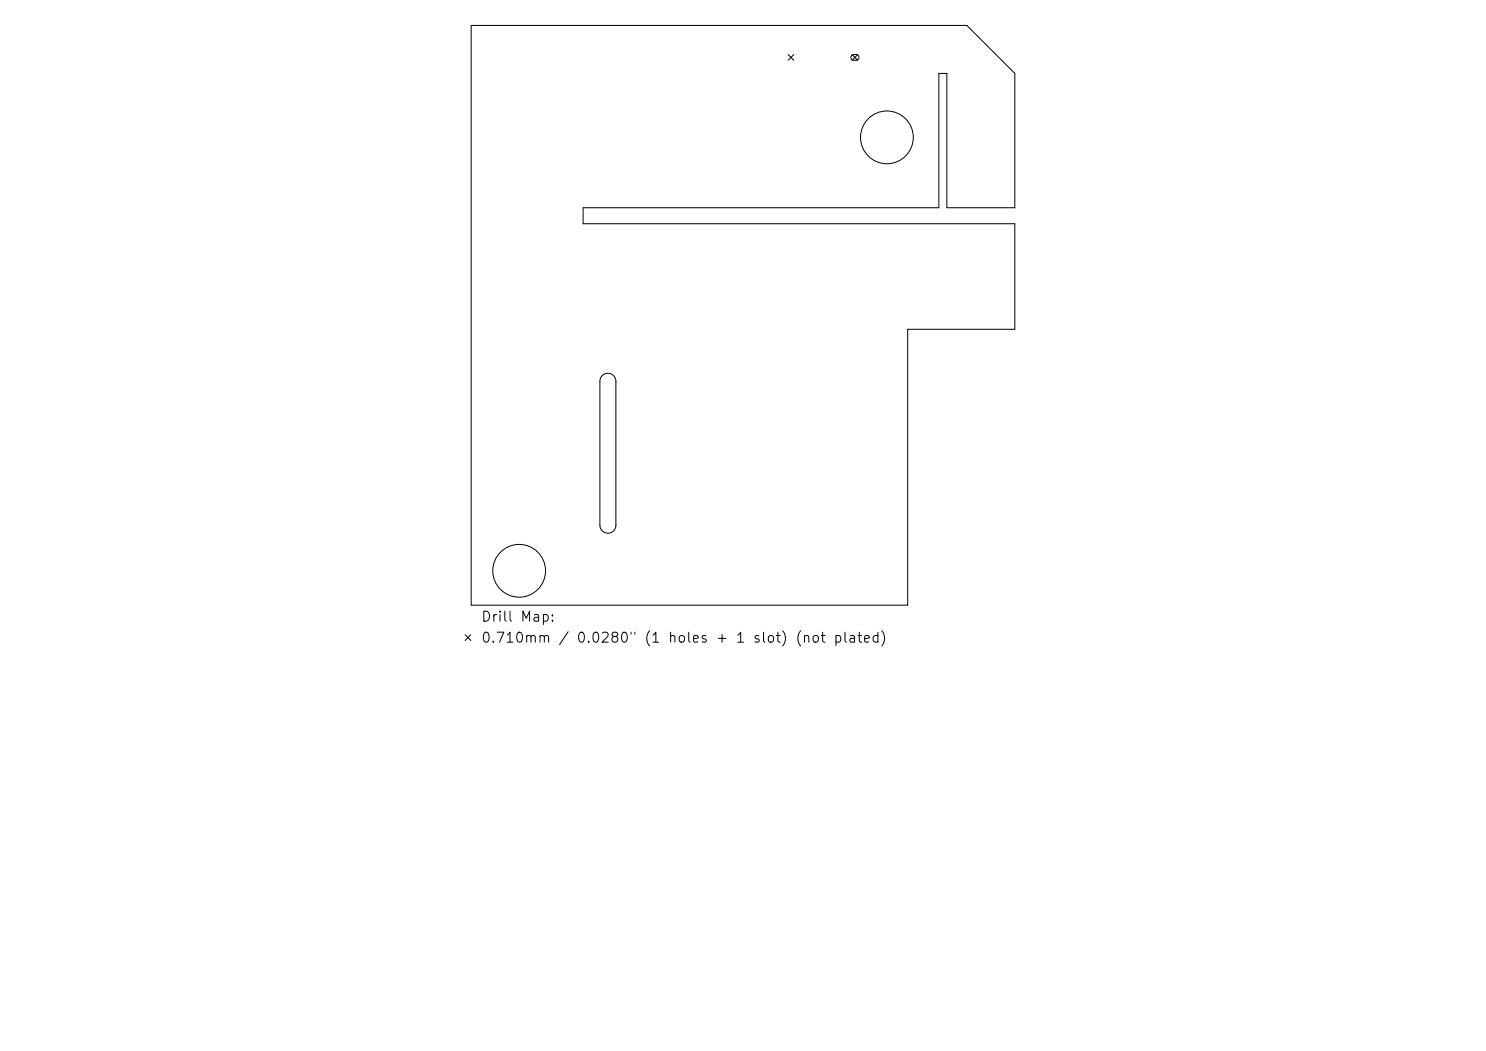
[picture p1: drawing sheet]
<svg xmlns="http://www.w3.org/2000/svg" width="297mm" height="210mm" viewBox="0 0 297 210" stroke-linecap="round" stroke-linejoin="round" font-family="sans-serif">
<defs><g id="words">
<g font-size="2">
<text x="96" y="124.7">Drill Map:</text>
<text x="96" y="128.9">0.710mm / 0.0280&quot; (1 holes + 1 slot) (not plated)</text>
</g>
</g></defs>
<g fill="none" stroke="#000" stroke-width=".2">
<path d="M94.2 5.1h99l9.6 9.6v26.8h-13.6v-26.8h-1.6v26.8h-71.1v3.2h86.3v21.1h-21.4v55.1h-87.2zM157.5 10.9l1.2 1.1M158.7 10.9l-1.2 1.1M170.2 11.1l.4-.2 .8 .1 .2 .3v.4l-.3 .3h-.9l-.3-.4zM170.3 10.9l1.1 1.1M171.4 10.9l-1.1 1.1M120.4 75.1a1.6 1.6 0 0 1 1.7-.4 1.6 1.6 0 0 1 1 1.5v28.7a1.6 1.6 0 0 1-1.6 1.6 1.6 1.6 0 0 1-1.6-1.6v-28.7l.1-.7zM93 126.8l1.1 1.2M94.1 126.8l-1.1 1.2"/>
<circle cx="177.3" cy="27.4" r="5.3"/>
<circle cx="103.8" cy="114.1" r="5.3"/>
</g>
<use href="#words"/>
</svg>
